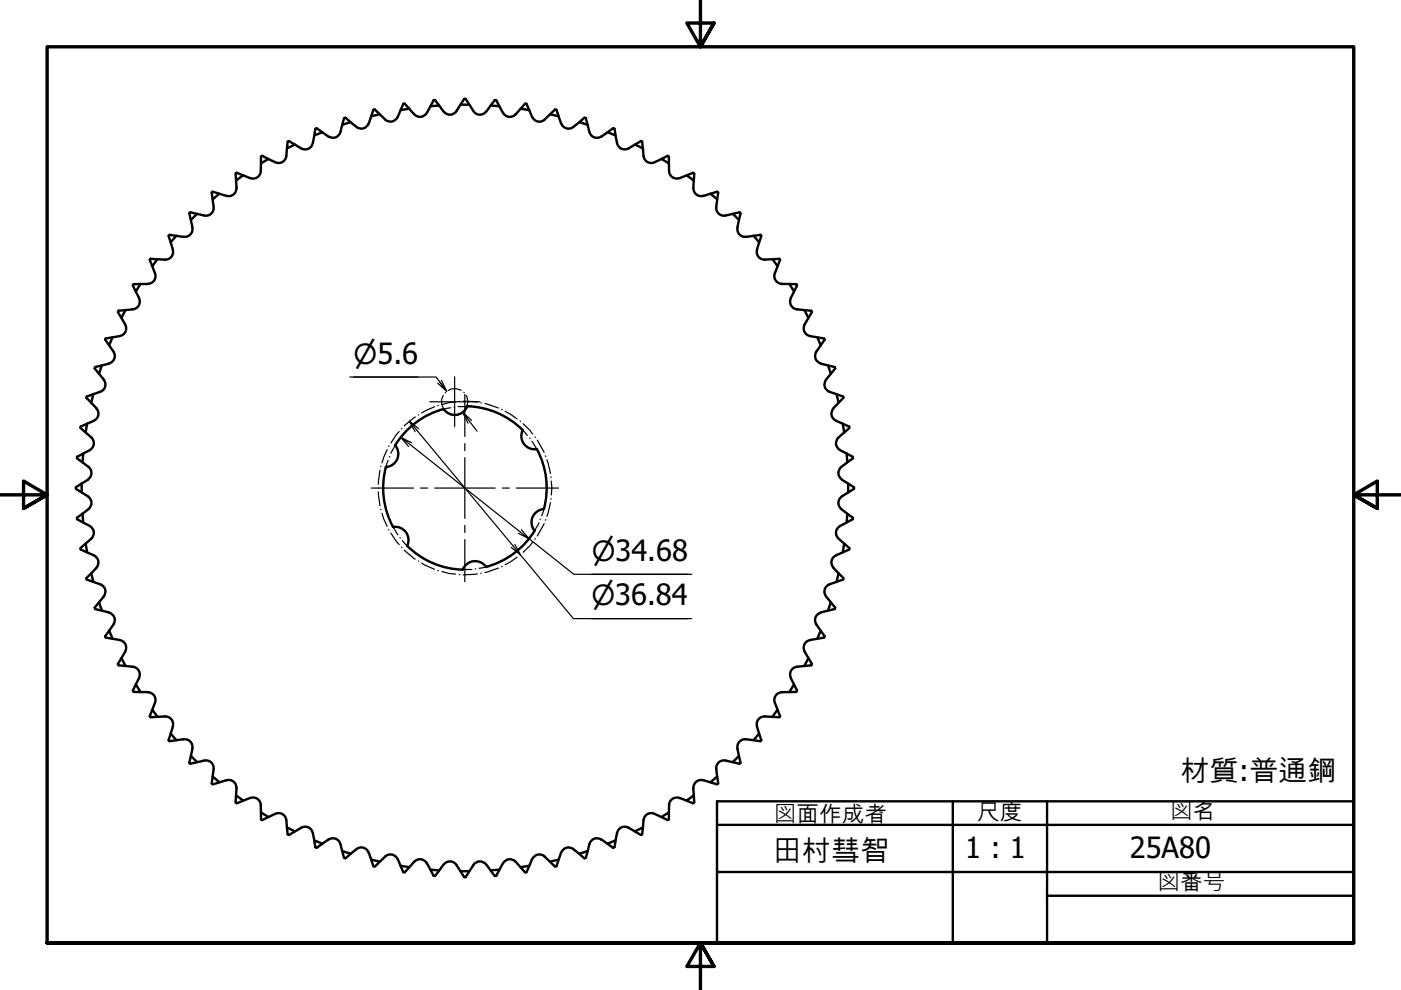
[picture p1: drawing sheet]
<svg xmlns="http://www.w3.org/2000/svg" width="297mm" height="210mm" viewBox="0 0 297 210" stroke-linecap="round" stroke-linejoin="round" font-family="sans-serif">
<defs><g id="words">
<g font-size="6.2">
<text x="250.3" y="165.6">材質:普通鋼</text>
<text x="163.8" y="182.5">田村彗智</text>
<text x="204.6" y="181.9">1 : 1</text>
<text x="239.5" y="181.8">25A80</text>
</g>
<g font-size="5.9">
<text x="75" y="77.1">⌀5.6</text>
<text x="125.5" y="119">⌀34.68</text>
<text x="125.4" y="128.4">⌀36.84</text>
</g>
<g font-size="4.8">
<text x="207.2" y="173.8">尺度</text>
<text x="248.1" y="173.8">図名</text>
<text x="164.1" y="174.3">図面作成者</text>
<text x="245.4" y="188.7">図番号</text>
</g>
</g></defs>
<!-- layer: Visible (ISO) -->
<g fill="none" stroke="#000" stroke-width=".51">
<path d="M50 36.8v1.5a3.1 3.1 0 0 1-.2 2.7 1.63 1.63 0 0 1-1.8 .5M50 36.8l.2-.2 2.8 1.2M51.6 37.2l-1.5 1.1M56.9 33.7l-1.6 1M62.5 30.6l-1.6 .9M63.9 31.5l-2.6-1.6-.3 .1-.2 1.5a2.99 2.99 0 0 1-.6 2.6 1.63 1.63 0 0 1-1.8 .3l-2.8-1.4-.3 .2v1.5a3.1 3.1 0 0 1-.4 2.6 1.63 1.63 0 0 1-1.8 .4M66.3 30.3a1.63 1.63 0 0 1-2.4 1.2M66.8 27.3l-.5 3M66.9 27.3l.2-.1 2.5 1.8M68.3 28l-1.7 .7M73.2 25l-.3 .1-.3 1.4a3 3 0 0 1-1.1 2.4 1.63 1.63 0 0 1-1.8 0M73.2 24.9l2.4 2"/>
<path d="M74.4 25.9l-1.8 .6M78.1 26.2a1.63 1.63 0 0 1-2.5 .7M79.2 23.3l-1 2.9M79.2 23.3l.3-.1 2.2 2.1M80.5 24.2l-1.8 .5M84.3 24.8a1.63 1.63 0 0 1-2.7 .5M85.5 22l-1.2 2.8M85.8 22l2 2.3M85.8 22h-.3M86.8 23.1l-1.9 .2M90.5 23.9a1.63 1.63 0 0 1-2.7 .3M91.9 21.2l-1.4 2.7"/>
<path d="M92 21.2h.2l1.9 2.5M93.1 22.4l-1.8 .1M98.7 21l.8 1.2a3 3 0 0 0 1.8 2 1.63 1.63 0 0 0 1.8-.5M98.7 21h-.3l-.8 1.2a3 3 0 0 1-1.7 2 1.63 1.63 0 0 1-1.8-.5M99.5 22.2h-1.9M104 22.4l1.9 .1M105.2 21.2h-.3l-1.8 2.5M105.2 21.2l1.4 2.7M106.7 23.9a1.63 1.63 0 0 0 2.6 .3M110.4 23.1l1.8 .2M111.3 22h.3M111.3 22l-2 2.3"/>
<path d="M111.6 22l1.2 2.8M116.6 24.2l1.9 .5M118 23.3l-.3-.1-1.1 1a3 3 0 0 1-2.2 1.6 1.63 1.63 0 0 1-1.5-1M118 23.3l1 2.9M119 26.2a1.63 1.63 0 0 0 2.6 .7M121.6 26.9l2.3-1.9 .3 .1 .4 1.4a3 3 0 0 0 1 2.4 1.63 1.63 0 0 0 1.9 0M122.8 25.9l1.8 .6M127.5 29l2.5-1.8 .3 .1a8.1 8.1 0 0 0 .8 3.7 1.63 1.63 0 0 0 2.2 .5M128.8 28l1.7 .7M134.6 30.6l1.7 .9M136.1 30l.2 1.5a2.99 2.99 0 0 0 .7 2.6 1.63 1.63 0 0 0 1.8 .3M136.2 30l-.3-.1-2.6 1.6"/>
<path d="M140.2 33.7l1.6 1M141.5 33l.3 .2M141.6 33l-2.8 1.4M141.8 33.2v1.5a3.1 3.1 0 0 0 .5 2.6 1.63 1.63 0 0 0 1.8 .4M145.6 37.2l1.5 1.1M147 39.9a1.63 1.63 0 0 0 2.1 1.6M147.2 36.8l-.3-.2-2.8 1.2M147.2 36.8l-.2 3M33.4 54.9l-1.1 1.6M35 55l-3.1-.1-.1 .2 .5 1.4a3.1 3.1 0 0 1 .6 2.6 1.63 1.63 0 0 1-1.5 1.1M35.7 50l1 2.9M35.9 49.8l-.1 .2"/>
<path d="M36.6 52.9a1.63 1.63 0 0 1-1.6 2.1M37.4 50l-1.2 1.4M40.8 48.2a1.63 1.63 0 0 1-1.9 2l-3-.4M41.8 45.3l-1.3 1.4M45.3 43.9a1.63 1.63 0 0 1-2 1.8l-3-.7-.2 .2 .7 3M46.5 41.1l-1.4 1.2M48 41.5l-2.9-.8-.2 .1 .4 3.1M149.1 41.5l2.9-.9 .3 .2-.2 1.5a3.1 3.1 0 0 0 0 2.7 1.62 1.62 0 0 0 1.7 .7l3-.7 .2 .2-.7 3M150.6 41.1l1.5 1.2M155.4 45.3l1.3 1.4M156.4 48.2a1.65 1.65 0 0 0 1.8 2l3-.4M159.8 50l1.2 1.4"/>
<path d="M161.2 49.8l.2 .2-.4 1.4a3.2 3.2 0 0 0-.4 2.7 1.63 1.63 0 0 0 1.6 .9M162.2 55l3-.2 .2 .3-1.1 2.8M163.8 54.9l1.1 1.6M164.3 57.9a1.63 1.63 0 0 0 1.5 2.3M20.2 77.8l-.1 .3 1.9 2.4M21.6 77.5l-.6 1.7M22.4 71.8l-.1 .2 .9 1.3a3.1 3.1 0 0 1 1.1 2.4 1.63 1.63 0 0 1-1.2 1.4M23.1 77.1l-2.9 .7M23.9 71.5l-.8 1.7M25 66.1l1.5 2.7M26.5 68.8a1.63 1.63 0 0 1-1.1 2.4l-3 .6M26.6 65.7l-.8 1.7"/>
<path d="M28.2 60.5l1.3 2.7M28.3 60.2l-.1 .3M29.5 63.2a1.63 1.63 0 0 1-1.3 2.4l-3.1 .3-.1 .2M29.8 60.2l-1 1.6M31.4 60.2l-3.1 .1M165.8 60.2l3 .1M167.4 60.2l.9 1.6M168.8 60.2l.2 .3M169 60.5l-.6 1.3a3.1 3.1 0 0 0-.8 2.6 1.65 1.65 0 0 0 1.4 1.2l3 .3 .2 .2-1.6 2.7M170.5 65.7l.9 1.7M170.6 68.8a1.66 1.66 0 0 0 1.1 2.5l3.1 .5M173.3 71.5l.7 1.7"/>
<path d="M174 77.1l3 .7 .1 .3-2 2.4M174.7 71.8l.1 .2-.8 1.3a3.1 3.1 0 0 0-1.2 2.4 1.63 1.63 0 0 0 1.2 1.4M175.6 77.5l.5 1.7M16.3 97.2l2.5 1.8M16.4 96.8l-.1 .3M17.1 90.7l2.2 2M17.1 90.4v.3M17.6 96.1l-.1 1.9M18.5 89.8l-.3 1.9M18.7 99a1.63 1.63 0 0 1-.1 2.7M19.3 92.7a1.63 1.63 0 0 1-.3 2.7l-2.7 1.5M19.8 83.6l-.5 1.8"/>
<path d="M20.4 86.6a1.63 1.63 0 0 1-.5 2.6l-2.8 1.2M22 80.5a1.63 1.63 0 0 1-.8 2.6l-2.8 1-.1 .2 2.1 2.2M81.8 99a17.3 17.3 0 0 0 1.5 12.7 2.83 2.83 0 0 1 3 4.1M99 86.1a17.3 17.3 0 0 1 11.8 5.1 2.82 2.82 0 0 0 .3 2.9 2.82 2.82 0 0 0 2.7 1.1M99.1 86.1a2.82 2.82 0 0 1-2.4 1.9 2.82 2.82 0 0 1-2.6-1.3 17.3 17.3 0 0 0-10.3 7.7 2.83 2.83 0 0 1 .4 2.9 2.83 2.83 0 0 1-2.4 1.7M113.8 95.2a17.4 17.4 0 0 1 1.5 12.7 2.8 2.8 0 0 0-2.4 1.7 2.8 2.8 0 0 0 .4 2.9 17.6 17.6 0 0 1-10.2 7.7 2.82 2.82 0 0 0-2.7-1.2 2.82 2.82 0 0 0-2.3 1.8 17.6 17.6 0 0 1-11.8-5.1M175.2 80.5a1.63 1.63 0 0 0 .7 2.6M175.9 83.1l2.9 1M177.4 83.6l.4 1.8M177.8 92.7a1.66 1.66 0 0 0 .3 2.7l2.7 1.5M178.4 99a1.63 1.63 0 0 0 .1 2.7M178.7 89.8l.3 1.9"/>
<path d="M178.7 84.1l.1 .2-1 1.1a3.2 3.2 0 0 0-1.5 2.2 1.65 1.65 0 0 0 .9 1.6l2.8 1.2M179.5 96.1l.1 1.9M180 90.4l.1 .3M180.1 90.7l-2.3 2M180.8 96.8v.3M180.8 97.2l-2.4 1.8M16.3 109.8l.1 .3M16.3 110.1l1.4 .7a3.1 3.1 0 0 1 2.1 1.6 1.68 1.68 0 0 1-.5 1.8l-2.2 2M17.1 116.2v.3l1.4 .6a3.1 3.1 0 0 1 2.2 1.5 1.63 1.63 0 0 1-.3 1.8M17.3 102.5v1.9M17.5 108.9l.1 1.9M18.2 115.2l.3 1.9"/>
<path d="M18.7 101.7l-2.6 1.6v.3l1.2 .8a3.1 3.1 0 0 1 2 1.8 1.63 1.63 0 0 1-.6 1.7M18.8 108l-2.5 1.8M178.4 108l2.4 1.8M178.5 101.7l2.6 1.6v.2v.1l-2.6 1.7M178.5 105.3a1.63 1.63 0 0 0-.1 2.6M179 115.3l-.3 1.8M179.6 108.9l-.1 1.9M179.8 102.5v1.9M180 116.5l-1.3 .6a3.1 3.1 0 0 0-2.3 1.5 1.63 1.63 0 0 0 .3 1.8M180.1 116.2l-.1 .3M180.8 109.8v.3l-1.3 .7a3.1 3.1 0 0 0-2.1 1.6 1.63 1.63 0 0 0 .4 1.8l2.3 2M19.3 121.5l.5 1.8"/>
<path d="M20.1 128.8l.1 .3M20.2 129.1l2.9 .8M20.4 120.4l-2.1 2.2 .1 .3 1.4 .5a3 3 0 0 1 2.3 1.2 1.7 1.7 0 0 1-.1 1.9l-1.9 2.3M21 127.7l.6 1.7M22.4 135.2l1.5 .2a3 3 0 0 1 2.5 .9 1.63 1.63 0 0 1 .1 1.9M23.1 129.9a1.63 1.63 0 0 1 .9 2.5M23.1 133.7l.8 1.7M24 132.4l-1.7 2.5 .1 .3M25.7 139.5l.9 1.7M26.5 138.2l-1.5 2.6M170.6 138.2l1.6 2.6M171.4 139.5l-.9 1.7"/>
<path d="M173.1 132.4l1.7 2.5M174 133.7l-.7 1.7M174 129.9a1.63 1.63 0 0 0-.9 2.5M174.8 135.2l-1.5 .2a3 3 0 0 0-2.6 .9 1.63 1.63 0 0 0-.1 1.9M174.8 134.9l-.1 .3M175.1 126.5l2 2.3M175.9 123.9a1.63 1.63 0 0 0-.7 2.6M176.1 127.7l-.5 1.8M176.7 120.4l2.1 2.2M177.1 128.8l-.1 .3-3 .8M177.8 121.5l-.4 1.8M178.8 122.9l-2.9 1"/>
<path d="M178.8 122.6l-.1 .3M25 140.8l.1 .3 1.5 .1a3.1 3.1 0 0 1 2.6 .7 1.63 1.63 0 0 1 .3 1.8M28.2 146.4l.1 .3M28.3 146.7h3.1M28.8 145.1l1 1.6M29.5 143.7l-1.3 2.7M31.4 146.8a1.63 1.63 0 0 1 1.5 2.2M31.7 151.8l.2 .3 1.5-.1a3.1 3.1 0 0 1 2.7 .2 1.63 1.63 0 0 1 .5 1.8M32.3 150.5l1.1 1.5M32.9 149l-1.2 2.9M35.7 156.9l.2 .3 1.5-.3a3.1 3.1 0 0 1 2.7 .1 1.63 1.63 0 0 1 .7 1.7M36.2 155.5l1.2 1.4"/>
<path d="M36.7 154l-1 2.9M40.8 158.7l-.7 3M156.3 158.7l.7 3M161 155.5l-1.3 1.4M161.4 156.9l-.2 .3-1.4-.3a3.1 3.1 0 0 0-2.7 .1 1.63 1.63 0 0 0-.7 1.7M164.3 149l1.1 2.9M164.9 150.5l-1.1 1.5M165.4 151.8l-.2 .3-1.5-.1a3.1 3.1 0 0 0-2.6 .2 1.63 1.63 0 0 0-.6 1.8l.9 2.9M165.8 146.8a1.63 1.63 0 0 0-1.5 2.2M167.6 143.7l1.4 2.7-.2 .3M168.3 145.1l-.9 1.6M168.8 146.7h-3"/>
<path d="M172.1 140.8l-.1 .3-1.4 .1a3.1 3.1 0 0 0-2.6 .7 1.63 1.63 0 0 0-.3 1.8M40.1 161.7l.2 .2M40.3 161.9l1.5-.3a3 3 0 0 1 2.7-.2 1.63 1.63 0 0 1 .8 1.7M40.5 160.2l1.3 1.4M44.9 166.1l.2 .2 1.4-.4a3.1 3.1 0 0 1 2.7-.4 1.75 1.75 0 0 1 1 1.6l-.2 3.1M45.1 164.6l1.4 1.2M45.3 163.1l-.4 3M50 170.1l.2 .2M50.1 168.6l1.5 1.1M50.2 170.3l1.4-.5a3.1 3.1 0 0 1 2.6-.6 1.63 1.63 0 0 1 1.1 1.5M55.3 170.7v3.1M55.3 172.2l1.6 1"/>
<path d="M55.3 173.7l.3 .2 1.3-.7a3.2 3.2 0 0 1 2.6-.7 1.65 1.65 0 0 1 1.2 1.4l.3 3M60.8 175.4l1.7 .9M66.3 176.6a1.63 1.63 0 0 0-2.4-1.1l-2.6 1.6-.3-.2M66.3 176.6l.5 3M66.6 178.2l1.7 .7M69.6 178l-2.5 1.8-.2-.2M69.7 178a1.64 1.64 0 0 1 2.5 1l.7 2.9 .3 .1M127.5 178a1.63 1.63 0 0 0-2.5 1l-.8 2.9-.3 .1M127.5 178l2.5 1.8M130.5 178.2l-1.7 .7M136.1 176.9l-.2 .2-1.3-.8a3 3 0 0 0-2.5-1 1.63 1.63 0 0 0-1.3 1.3l-.5 3-.3 .1M136.3 175.4l-1.7 .9"/>
<path d="M138.8 172.6a1.63 1.63 0 0 0-2.4 1.3l-.3 3M138.8 172.6l2.8 1.3M141.8 173.7l-.3 .2M141.8 172.3l-1.6 .9M141.9 170.7l-.1 3.1M144.1 169.2a1.63 1.63 0 0 0-2.2 1.5M144.1 169.2l2.8 1.1 .3-.2M147 167.1l.2 3.1M147.1 168.6l-1.5 1.1M152 164.6l-1.4 1.3M152.3 166.1l-.3 .2-1.4-.4a3.1 3.1 0 0 0-2.6-.4 1.63 1.63 0 0 0-1 1.6M156.7 160.3l-1.3 1.3"/>
<path d="M156.8 161.9l-1.4-.3a3 3 0 0 0-2.7-.2 1.63 1.63 0 0 0-.8 1.7l.4 3M157 161.7l-.2 .2M72.6 180.4l1.7 .6M78.1 180.8a1.63 1.63 0 0 0-2.5-.7l-2.4 1.9M78.2 180.8l1 2.9M78.7 182.2l1.8 .5M81.6 181.6a1.63 1.63 0 0 1 2.7 .5M81.7 181.6l-2.2 2.1-.3-.1M84.3 182.1l1.2 2.8M84.9 183.6l1.9 .3M85.5 184.9h.3M90.5 183a1.63 1.63 0 0 0-2.7-.3l-2 2.3"/>
<path d="M90.5 183l1.4 2.7M91.3 184.4l1.8 .1M91.9 185.7h.3M92.2 185.7l.9-1.2a3.1 3.1 0 0 1 2-1.8 1.62 1.62 0 0 1 1.7 .7l1.6 2.6M97.6 184.7h1.9M98.4 185.9h.3M103.1 183.3a1.63 1.63 0 0 0-2.7 .1l-1.7 2.6M103.1 183.3l1.8 2.4M105.2 185.7h-.3M105.9 184.4l-1.9 .1M111.3 185l-.9-1.1a3.1 3.1 0 0 0-2.1-1.7 1.63 1.63 0 0 0-1.6 .8l-1.5 2.7M111.6 184.9l-.3 .1"/>
<path d="M112.2 183.6l-1.8 .3M112.8 182.1l-1.2 2.8M115.5 181.6l2.2 2.1 .3-.1M115.5 181.6a1.63 1.63 0 0 0-2.6 .5M118.4 182.2l-1.8 .5M119 180.8l-1 2.9M119 180.8a1.62 1.62 0 0 1 2.6-.7l2.3 1.9M124.6 180.4l-1.8 .6"/>
</g>
<!-- layer: Border (ISO) -->
<path d="M148.5 -.1v10l-2.9-5h5.8l-2.9 5 2.9-5M0 104.9h10l-5-2.9v5.8l5-2.9-5 2.9M297 104.9h-10l5-2.9v5.8l-5-2.9 5 2.9M10 199.9v-190h277v190h-277h277M151.4 204.9l-2.9-5 2.9 5h-5.8l2.9-5v10" fill="none" stroke="#000" stroke-width=".72"/>
<!-- layer: Title (ISO) -->
<path d="M152 174.9h135M152 169.9h135v30h-135zM202 169.9v30M222 169.9v30M152 184.9h135M222 189.9h65" fill="none" stroke="#000" stroke-width=".51"/>
<!-- layer: Sketch Geometry (ISO) -->
<g fill="none" stroke="#000" stroke-width=".25">
<path d="M80.6 99.7l-.4 3M80.8 98.9h-.1M82.1 95.3l-1.1 2.8M82.3 97.6l-.8 2.8M82.5 94.5l-.1 .2M82.6 96.8v.1M84.4 93.6l-1.5 2.5M84.6 91.5l-1.7 2.4M84.9 92.9l-.1 .1M85.2 90.9h-.1M87.4 90.2l-1.5 1.5-.6 .6M88.1 88.4l-2.4 1.9"/>
<path d="M88.1 89.7l-.1 .1M88.8 87.9l-.1 .1M91.2 87.8l-1.3 .6-1.2 .9M92 87.4l-.1 .1M92.1 86.2l-2.7 1.4M93 86h-.2M94 83.8l-.4 .9v1l.4 .8M94.4 87.1l.1 .1M94.5 83.2l-.1 .1M95.1 82.8a2.46 2.46 0 0 1 2.6 0M95.1 87.6a2.46 2.46 0 0 0 2.6 0M95.5 86.5l-2.8 .7"/>
<path d="M96.3 86.3h.1M96.6 85.2l-1.4 .2-1.5 .4M97.1 86.2h2.9M97.5 85.1h-.1M98.2 85.1l3 .2M98.3 83.2h.1M98.4 87.1l-.1 .1M98.8 83.8a2.6 2.6 0 0 1 0 2.7M100.8 86.3h.1M101.6 86.5l2.8 .7M101.9 85.4h.2M102.8 85.6l2.9 .9"/>
<path d="M105.2 87.4v.1M105.9 87.8l1.3 .6 1.3 .9M106.3 86.8l.2 .1M107.1 87.2l2.5 1.6M109.1 89.7l.1 .1M109.7 90.2l1.6 1.5 .5 .6M110.3 89.3h.1M110.9 89.8l1.4 1.4 .6 .8M112.3 92.9l.1 .1M112.8 93.6l1.5 2.5M113.4 92.6l.1 .1M113.9 93.3l1.5 2.6"/>
<path d="M114.5 96.8l.1 .1M114.9 97.6l.7 2.8M115.6 96.7l.1 .1M116 97.5l.7 2.9M80.2 104.3l.4 2.9M80.2 103.4v.1M80.7 108l.1 .1M81 108.8l1.1 2.8M81.3 102v3M81.4 101.1v.2M81.4 105.7v.1M81.5 106.5l.8 2.9"/>
<path d="M82.4 112.3l.1 .1M82.6 110v.2M82.9 110.8l1.5 2.6M82.9 113l1.7 2.5M84.8 114l.1 .1M85.1 116l.1 .1M85.3 114.6l.6 .7 1.5 1.4M85.7 116.6l2.4 1.9M88 117.2h.1M88.7 117.7l1.2 .8 1.3 .6M88.7 119h.1M89.4 119.4l2.7 1.3"/>
<path d="M91.9 119.4l.1 .1M92.7 119.8l2.8 .7M104.4 119.8l-2.8 .7M105.2 119.4v.1M108.5 117.7l-1.3 .8-1.3 .6M109.2 117.2h-.1M109.6 118.1l-2.5 1.6M110.4 117.6l-.1 .1M111.8 114.6l-.5 .7-1.6 1.4M112.4 114l-.1 .1M112.9 114.9l-.6 .9-1.4 1.3M113.5 114.2l-.1 .1"/>
<path d="M114.3 110.8l-1.5 2.6M114.6 110l-.1 .2M115.4 111l-1.5 2.6M115.6 106.5l-.7 2.9M115.7 110.2l-.1 .1M115.7 101.1v.2M115.7 105.7v.1M115.8 102v3M116.7 106.6l-.7 2.9M116.8 101.1v.1M116.8 105.7v.1M116.9 102l.1 1.5-.1 1.5"/>
<path d="M92.8 121h.2M93.7 121.2l1.5 .4 1.4 .1M96.3 120.6h.1M97.1 120.7h2.9M97.4 121.8h.1M100.8 120.6h.1M101.2 121.7l-3 .2M102.1 121.5l-.2 .1M105.7 120.5l-2.9 .9M106.5 120.1l-.2 .1"/>
</g>
<!-- layer: Dimension (ISO) -->
<g fill="none" stroke="#000" stroke-width=".25">
<path d="M74.2 79.9h18.3l2.2 3-1.1-2.2M75 79.9h13.6M85 92.7l1.6 2M86.8 89.3l1.2 2.2M87.2 93.9l-2.2-1.2 27.2 21.5-2.3-1.1M88.8 90.9l-2-1.6 23.6 28.4-2-1.7M93.2 81l1.5 1.9-1.9-1.6M98.1 87.4l1.1 2.3M100 89.1l-1.9-1.7 3 4M109.1 115.4l1.3 2.3 11.2 13.5h25M110.5 112.3l1.7 1.9 9.5 7.6h25M125.4 131.2h20.4"/>
<path d="M125.5 121.8h20.4"/>
</g>
<!-- layer: Center Mark (ISO) -->
<path d="M96.4 79.9v10.6M91.1 85.2h10.6M98.6 83.6v9M98.6 94v1.6M98.6 97v12.9M78.7 103.5h9M89.2 103.5h1.4M92.2 103.5h12.8M98.6 111.4v1.5M98.6 114.4v8.9M106.5 103.5h1.5M109.5 103.5h8.9" fill="none" stroke="#000" stroke-width=".25"/>
<use href="#words"/>
</svg>
